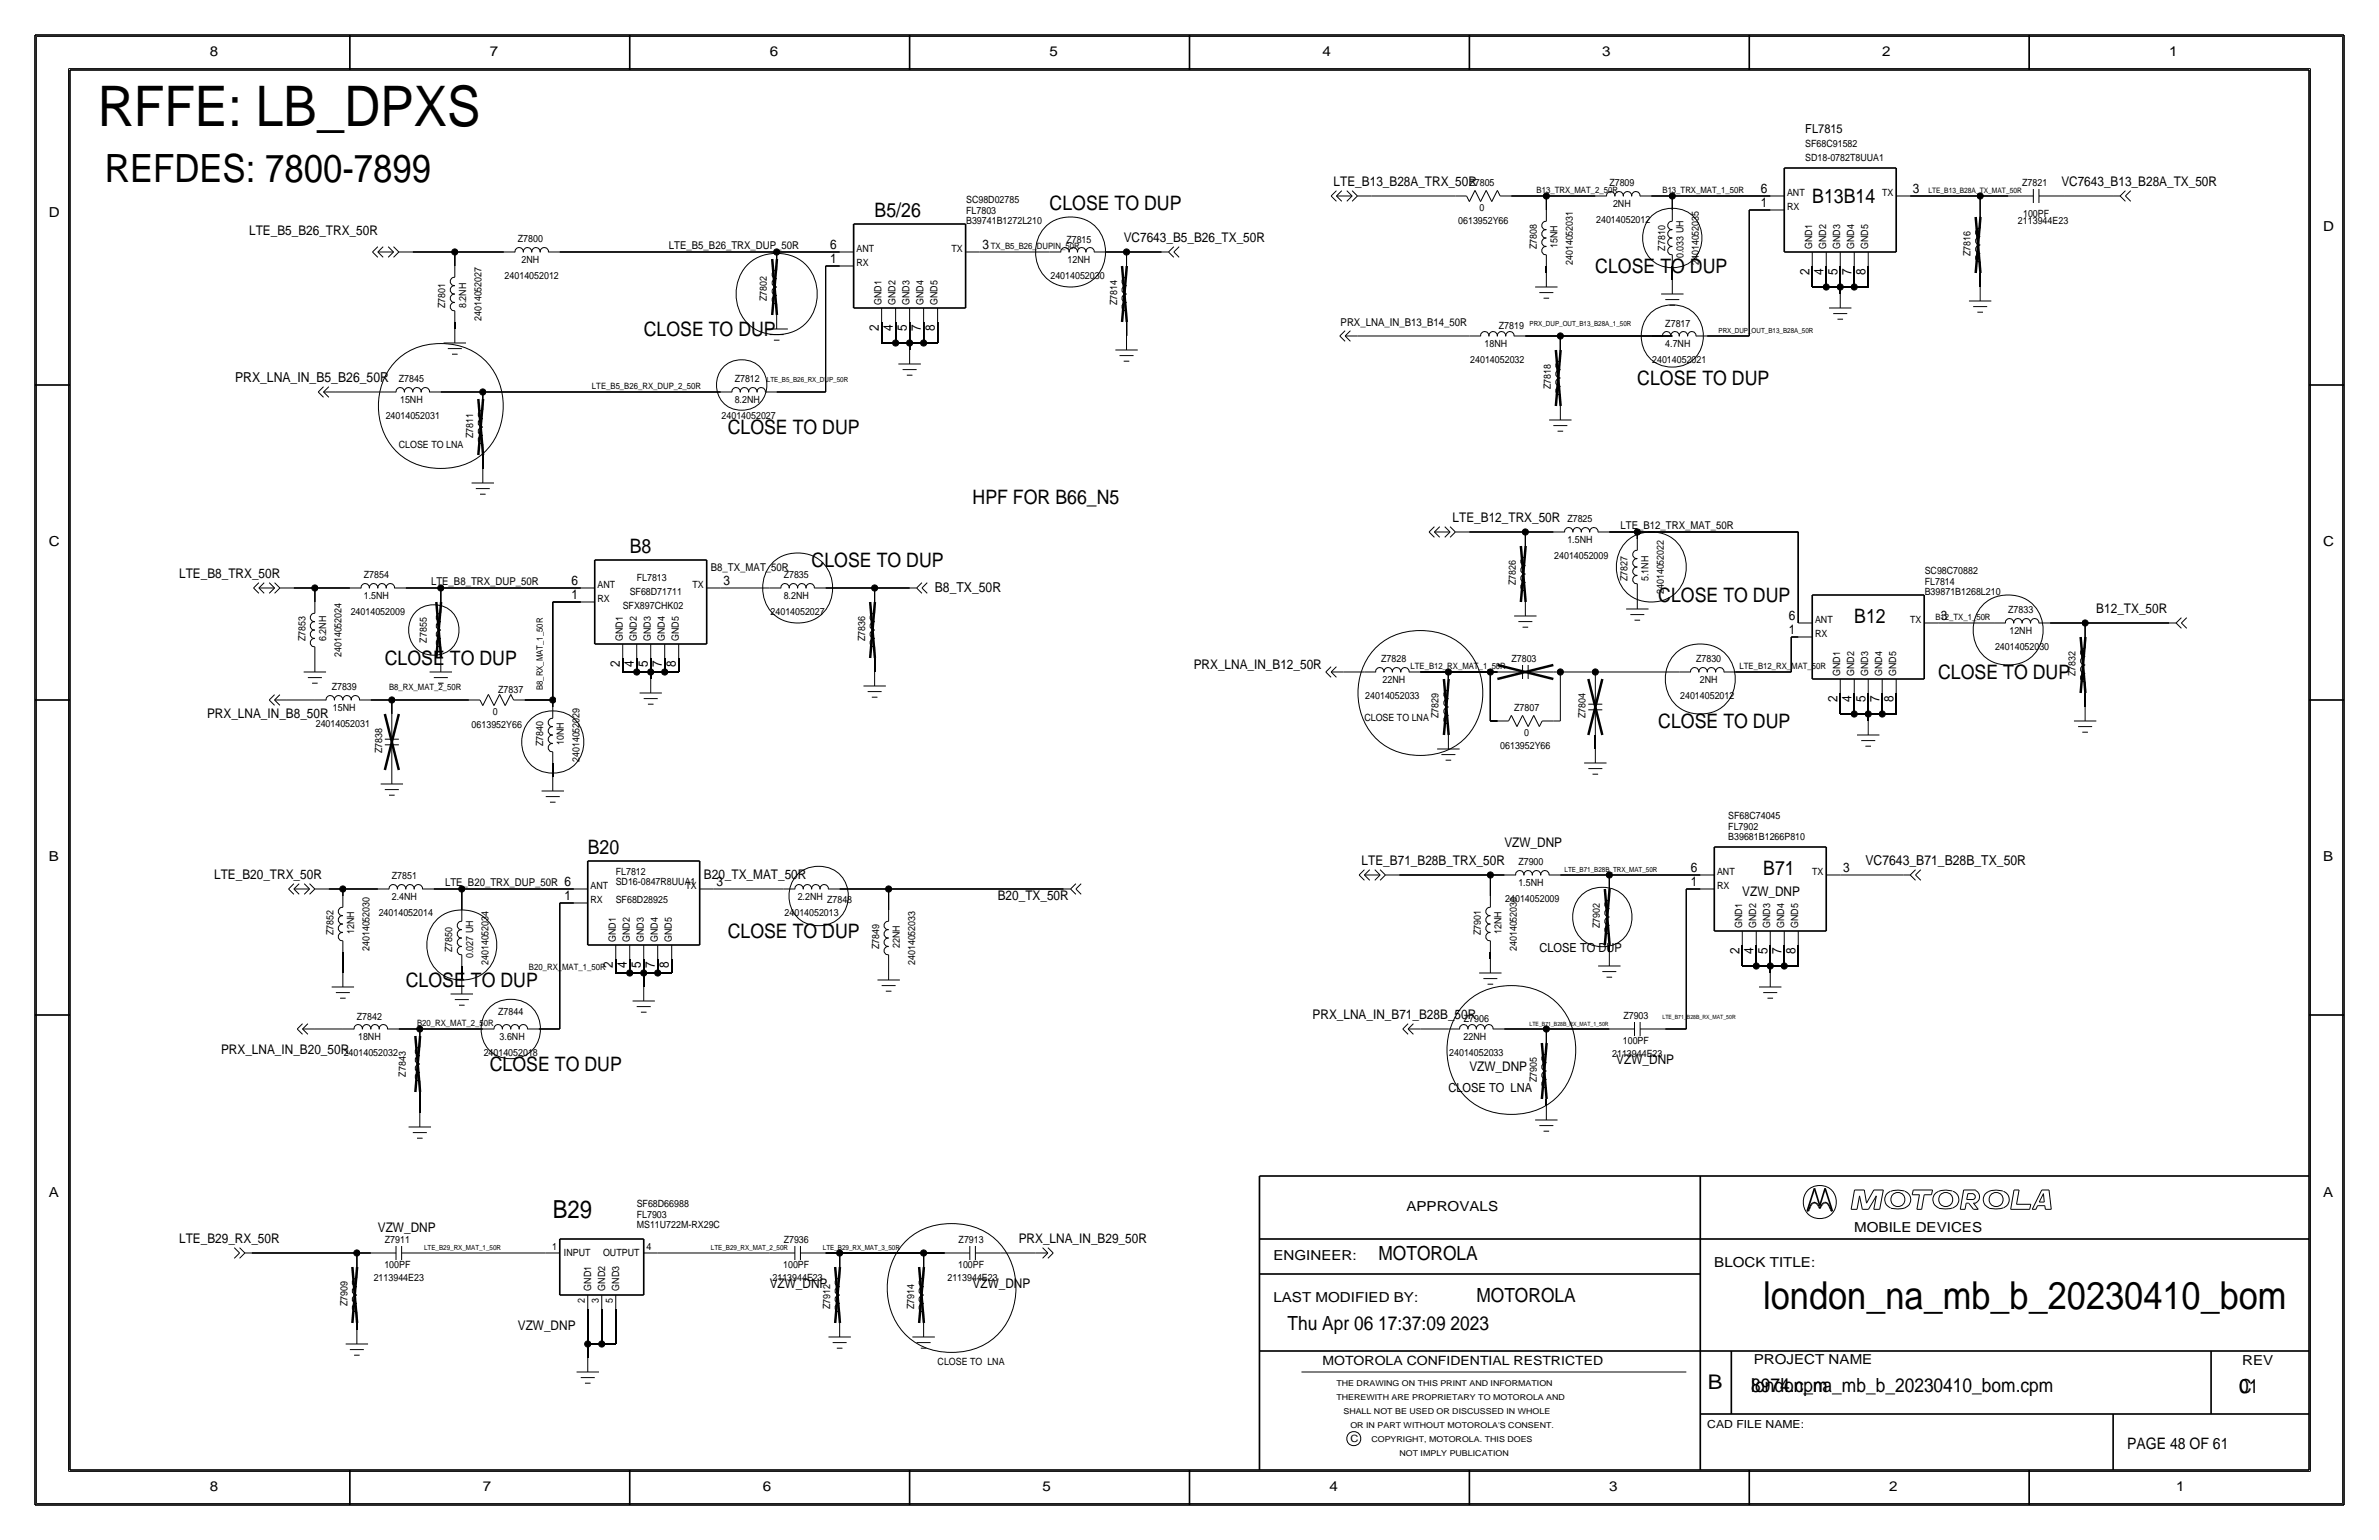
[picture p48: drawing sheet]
<svg xmlns="http://www.w3.org/2000/svg" width="432mm" height="279mm" viewBox="0 0 432 279" stroke-linecap="round" stroke-linejoin="round" font-family="sans-serif">
<defs><g id="words">
<text font-size="10.1" x="17.8" y="22.9">RFFE: LB_DPXS</text>
<text font-size="7.1" x="19" y="33">REFDES: 7800-7899</text>
<text font-size="7" x="320" y="237.5">london_na_mb_b_20230410_bom</text>
<text font-size="4.5" x="100.3" y="221">B29</text>
<text font-size="3.7" x="310" y="252.1">B</text>
<g font-size="3.6">
<text x="158.7" y="39.4">B5/26</text>
<text x="190.5" y="38.1">CLOSE TO DUP</text>
<text x="328.9" y="36.8">B13B14</text>
<text x="289.6" y="49.5">CLOSE TO DUP</text>
<text x="116.8" y="61">CLOSE TO DUP</text>
<text x="297.2" y="69.8">CLOSE TO DUP</text>
<text x="132.1" y="78.7">CLOSE TO DUP</text>
<text x="176.5" y="91.4">HPF FOR B66_N5</text>
<text x="114.3" y="100.3">B8</text>
<text x="147.3" y="102.9">CLOSE TO DUP</text>
<text x="301" y="109.2">CLOSE TO DUP</text>
<text x="336.6" y="113">B12</text>
<text x="69.8" y="120.7">CLOSE TO DUP</text>
<text x="351.8" y="123.2">CLOSE TO DUP</text>
<text x="301" y="132.1">CLOSE TO DUP</text>
<text x="106.7" y="154.9">B20</text>
<text x="320" y="158.8">B71</text>
<text x="132.1" y="170.2">CLOSE TO DUP</text>
<text x="73.7" y="179.1">CLOSE TO DUP</text>
<text x="88.9" y="194.3">CLOSE TO DUP</text>
</g>
<g font-size="3.5">
<text x="250.2" y="228.6">MOTOROLA</text>
<text x="268" y="236.2">MOTOROLA</text>
<text x="233.7" y="241.3">Thu Apr 06 17:37:09 2023</text>
<text x="317.9" y="252.6">8974.cpm</text>
<text x="317.9" y="252.6">london_na_mb_b_20230410_bom.cpm</text>
<text x="406.4" y="252.7">C</text>
<text x="406.4" y="252.7">01</text>
</g>
<text font-size="2.9" x="386.1" y="262.9">PAGE 48 OF 61</text>
<g font-size="2.5">
<text x="38.1" y="10.2">8</text>
<text x="88.9" y="10.2">7</text>
<text x="139.7" y="10.2">6</text>
<text x="190.5" y="10.2">5</text>
<text x="240" y="10.2">4</text>
<text x="290.8" y="10.2">3</text>
<text x="341.6" y="10.2">2</text>
<text x="393.7" y="10.2">1</text>
<text x="8.9" y="39.4">D</text>
<text x="421.6" y="41.9">D</text>
<text x="42.7" y="69.3">PRX_LNA_IN_B5_B26_50R</text>
<text x="8.9" y="99.1">C</text>
<text x="421.6" y="99.1">C</text>
<text x="169.7" y="107.4">B8_TX_50R</text>
<text x="8.9" y="156.2">B</text>
<text x="338.6" y="157">VC7643_B71_B28B_TX_50R</text>
<text x="421.6" y="156.2">B</text>
<text x="8.9" y="217.2">A</text>
<text x="255.3" y="219.7">APPROVALS</text>
<text x="421.6" y="217.2">A</text>
<text x="336.5" y="223.5">MOBILE DEVICES</text>
<text x="231.1" y="228.6">ENGINEER:</text>
<text x="311.1" y="229.9">BLOCK TITLE:</text>
<text x="231.1" y="236.2">LAST MODIFIED BY:</text>
<text x="318.3" y="247.5">PROJECT NAME</text>
<text x="407" y="247.6">REV</text>
<text x="38.1" y="270.5">8</text>
<text x="87.6" y="270.5">7</text>
<text x="138.4" y="270.5">6</text>
<text x="189.2" y="270.5">5</text>
<text x="241.3" y="270.5">4</text>
<text x="292.1" y="270.5">3</text>
<text x="342.9" y="270.5">2</text>
<text x="395" y="270.5">1</text>
</g>
<g font-size="2.4">
<text x="242.1" y="33.8">LTE_B13_B28A_TRX_50R</text>
<text x="319.6" y="35.1">6</text>
<text x="347.2" y="35.1">3</text>
<text x="374.1" y="33.8">VC7643_B13_B28A_TX_50R</text>
<text x="319.6" y="37.6">1</text>
<text x="45.2" y="42.7">LTE_B5_B26_TRX_50R</text>
<text x="150.7" y="45.2">6</text>
<text x="150.7" y="47.8">1</text>
<text x="178.3" y="45.2">3</text>
<text x="204" y="43.9">VC7643_B5_B26_TX_50R</text>
<text x="328.4" y="50" transform="rotate(-90 328.4 50)">2</text>
<text x="331" y="50" transform="rotate(-90 331 50)">4</text>
<text x="333.5" y="50" transform="rotate(-90 333.5 50)">5</text>
<text x="336" y="50" transform="rotate(-90 336 50)">7</text>
<text x="338.6" y="50" transform="rotate(-90 338.6 50)">8</text>
<text x="159.5" y="60.1" transform="rotate(-90 159.5 60.1)">2</text>
<text x="162.1" y="60.1" transform="rotate(-90 162.1 60.1)">4</text>
<text x="164.6" y="60.1" transform="rotate(-90 164.6 60.1)">5</text>
<text x="167.1" y="60.1" transform="rotate(-90 167.1 60.1)">7</text>
<text x="169.7" y="60.1" transform="rotate(-90 169.7 60.1)">8</text>
<text x="263.7" y="94.7">LTE_B12_TRX_50R</text>
<text x="32.5" y="104.9">LTE_B8_TRX_50R</text>
<text x="103.7" y="106.2">6</text>
<text x="131.3" y="106.2">3</text>
<text x="103.7" y="108.7">1</text>
<text x="324.7" y="112.5">6</text>
<text x="352.3" y="112.5">3</text>
<text x="380.5" y="111.3">B12_TX_50R</text>
<text x="324.7" y="115.1">1</text>
<text x="112.5" y="121.1" transform="rotate(-90 112.5 121.1)">2</text>
<text x="115.1" y="121.1" transform="rotate(-90 115.1 121.1)">4</text>
<text x="117.6" y="121.1" transform="rotate(-90 117.6 121.1)">5</text>
<text x="120.1" y="121.1" transform="rotate(-90 120.1 121.1)">7</text>
<text x="122.7" y="121.1" transform="rotate(-90 122.7 121.1)">8</text>
<text x="216.7" y="121.4">PRX_LNA_IN_B12_50R</text>
<text x="37.6" y="130.3">PRX_LNA_IN_B8_50R</text>
<text x="333.5" y="127.4" transform="rotate(-90 333.5 127.4)">2</text>
<text x="336" y="127.4" transform="rotate(-90 336 127.4)">4</text>
<text x="338.6" y="127.4" transform="rotate(-90 338.6 127.4)">5</text>
<text x="341.1" y="127.4" transform="rotate(-90 341.1 127.4)">7</text>
<text x="343.7" y="127.4" transform="rotate(-90 343.7 127.4)">8</text>
<text x="273" y="153.7">VZW_DNP</text>
<text x="38.9" y="159.5">LTE_B20_TRX_50R</text>
<text x="102.4" y="160.8">6</text>
<text x="127.8" y="159.5">B20_TX_MAT_50R</text>
<text x="130" y="160.8">3</text>
<text x="247.1" y="157">LTE_B71_B28B_TRX_50R</text>
<text x="306.9" y="158.2">6</text>
<text x="306.9" y="160.8">1</text>
<text x="334.5" y="158.2">3</text>
<text x="102.4" y="163.3">1</text>
<text x="181.1" y="163.3">B20_TX_50R</text>
<text x="316.2" y="162.6">VZW_DNP</text>
<text x="315.7" y="173.2" transform="rotate(-90 315.7 173.2)">2</text>
<text x="318.3" y="173.2" transform="rotate(-90 318.3 173.2)">4</text>
<text x="320.8" y="173.2" transform="rotate(-90 320.8 173.2)">5</text>
<text x="323.3" y="173.2" transform="rotate(-90 323.3 173.2)">7</text>
<text x="325.9" y="173.2" transform="rotate(-90 325.9 173.2)">8</text>
<text x="111.3" y="175.7" transform="rotate(-90 111.3 175.7)">2</text>
<text x="113.8" y="175.7" transform="rotate(-90 113.8 175.7)">4</text>
<text x="116.3" y="175.7" transform="rotate(-90 116.3 175.7)">5</text>
<text x="118.9" y="175.7" transform="rotate(-90 118.9 175.7)">7</text>
<text x="121.4" y="175.7" transform="rotate(-90 121.4 175.7)">8</text>
<text x="238.3" y="184.9">PRX_LNA_IN_B71_B28B_50R</text>
<text x="40.1" y="191.3">PRX_LNA_IN_B20_50R</text>
<text x="266.7" y="194.3">VZW_DNP</text>
<text x="293.4" y="193">VZW_DNP</text>
<text x="32.5" y="225.6">LTE_B29_RX_50R</text>
<text x="68.6" y="223.5">VZW_DNP</text>
<text x="184.9" y="225.6">PRX_LNA_IN_B29_50R</text>
<text x="139.7" y="233.7">VZW_DNP</text>
<text x="176.5" y="233.7">VZW_DNP</text>
<text x="94" y="241.3">VZW_DNP</text>
</g>
<g font-size="2.3">
<text x="327.7" y="24.1">FL7815</text>
<text x="279.4" y="172.7">CLOSE TO DUP</text>
<text x="262.9" y="198.1">CLOSE TO LNA</text>
<text x="240" y="247.6">MOTOROLA CONFIDENTIAL RESTRICTED</text>
</g>
<g font-size="2">
<text x="121.4" y="45.2">LTE_B5_B26_TRX_DUP_50R</text>
<text x="243.3" y="59.2">PRX_LNA_IN_B13_B14_50R</text>
<text x="294.1" y="96">LTE_B12_TRX_MAT_50R</text>
<text x="78.2" y="106.2">LTE_B8_TRX_DUP_50R</text>
<text x="129" y="103.6">B8_TX_MAT_50R</text>
<text x="80.8" y="160.8">LTE_B20_TRX_DUP_50R</text>
<text x="309.9" y="259.1">CAD FILE NAME:</text>
</g>
<g font-size="1.8">
<text x="327.7" y="29.2">SD18-0782T8UUA1</text>
<text x="327.7" y="26.7">SF68C91582</text>
<text x="266.7" y="33.8">Z7805</text>
<text x="292.1" y="33.8">Z7809</text>
<text x="324.4" y="35.6">ANT</text>
<text x="341.6" y="35.6">TX</text>
<text x="367" y="33.8">Z7821</text>
<text x="175.4" y="36.8">SC98D02785</text>
<text x="175.4" y="40.6">B39741B1272L210</text>
<text x="175.4" y="38.8">FL7803</text>
<text x="264.7" y="40.6">0613952Y66</text>
<text x="268.5" y="38.2">0</text>
<text x="289.7" y="40.4">24014052012</text>
<text x="292.8" y="37.6">2NH</text>
<text x="324.4" y="38.1">RX</text>
<text x="366.3" y="40.6">2113944E23</text>
<text x="367.2" y="39.4">100PF</text>
<text x="94" y="43.9">Z7800</text>
<text x="94.7" y="47.8">2NH</text>
<text x="155.4" y="45.7">ANT</text>
<text x="172.7" y="45.7">TX</text>
<text x="193.6" y="44.1">Z7815</text>
<text x="193.8" y="47.8">12NH</text>
<text x="278.9" y="45.2" transform="rotate(-90 278.9 45.2)">Z7808</text>
<text x="282.7" y="45" transform="rotate(-90 282.7 45)">15NH</text>
<text x="302.3" y="45.5" transform="rotate(-90 302.3 45.5)">Z7810</text>
<text x="305.6" y="46.8" transform="rotate(-90 305.6 46.8)">0.033 UH</text>
<text x="328.9" y="45.2" transform="rotate(-90 328.9 45.2)">GND1</text>
<text x="331.5" y="45.2" transform="rotate(-90 331.5 45.2)">GND2</text>
<text x="334" y="45.2" transform="rotate(-90 334 45.2)">GND3</text>
<text x="336.5" y="45.2" transform="rotate(-90 336.5 45.2)">GND4</text>
<text x="339.1" y="45.2" transform="rotate(-90 339.1 45.2)">GND5</text>
<text x="357.7" y="46.5" transform="rotate(-90 357.7 46.5)">Z7816</text>
<text x="91.6" y="50.5">24014052012</text>
<text x="155.4" y="48.3">RX</text>
<text x="190.7" y="50.5">24014052030</text>
<text x="285.5" y="48.1" transform="rotate(-90 285.5 48.1)">24014052031</text>
<text x="308.4" y="48.1" transform="rotate(-90 308.4 48.1)">24014052035</text>
<text x="80.8" y="55.9" transform="rotate(-90 80.8 55.9)">Z7801</text>
<text x="84.6" y="55.9" transform="rotate(-90 84.6 55.9)">8.2NH</text>
<text x="87.4" y="58.3" transform="rotate(-90 87.4 58.3)">24014052027</text>
<text x="139.2" y="54.6" transform="rotate(-90 139.2 54.6)">Z7802</text>
<text x="160" y="55.4" transform="rotate(-90 160 55.4)">GND1</text>
<text x="162.6" y="55.4" transform="rotate(-90 162.6 55.4)">GND2</text>
<text x="165.1" y="55.4" transform="rotate(-90 165.1 55.4)">GND3</text>
<text x="167.6" y="55.4" transform="rotate(-90 167.6 55.4)">GND4</text>
<text x="170.2" y="55.4" transform="rotate(-90 170.2 55.4)">GND5</text>
<text x="202.7" y="55.4" transform="rotate(-90 202.7 55.4)">Z7814</text>
<text x="272" y="59.7">Z7819</text>
<text x="302.3" y="59.3">Z7817</text>
<text x="266.9" y="65.8">24014052032</text>
<text x="269.5" y="63">18NH</text>
<text x="299.9" y="65.8">24014052021</text>
<text x="302.3" y="63">4.7NH</text>
<text x="72.4" y="69.3">Z7845</text>
<text x="133.4" y="69.3">Z7812</text>
<text x="281.5" y="70.6" transform="rotate(-90 281.5 70.6)">Z7818</text>
<text x="70" y="75.9">24014052031</text>
<text x="72.6" y="73.2">15NH</text>
<text x="131" y="75.9">24014052027</text>
<text x="133.4" y="73.2">8.2NH</text>
<text x="72.4" y="81.3">CLOSE TO LNA</text>
<text x="85.9" y="79.5" transform="rotate(-90 85.9 79.5)">Z7811</text>
<text x="284.5" y="94.7">Z7825</text>
<text x="282.1" y="101.3">24014052009</text>
<text x="284.5" y="98.6">1.5NH</text>
<text x="66" y="104.9">Z7854</text>
<text x="108.5" y="106.7">ANT</text>
<text x="114.3" y="107.9">SF68D71711</text>
<text x="115.6" y="105.4">FL7813</text>
<text x="125.7" y="106.7">TX</text>
<text x="142.2" y="104.9">Z7835</text>
<text x="275.1" y="106.2" transform="rotate(-90 275.1 106.2)">Z7826</text>
<text x="295.4" y="105.4" transform="rotate(-90 295.4 105.4)">Z7827</text>
<text x="299.2" y="105.4" transform="rotate(-90 299.2 105.4)">5.1NH</text>
<text x="302" y="107.8" transform="rotate(-90 302 107.8)">24014052022</text>
<text x="349.4" y="104.1">SC98C70882</text>
<text x="349.4" y="107.9">B39871B1268L210</text>
<text x="349.4" y="106.1">FL7814</text>
<text x="63.7" y="111.5">24014052009</text>
<text x="66" y="108.7">1.5NH</text>
<text x="108.5" y="109.2">RX</text>
<text x="113" y="110.5">SFX897CHK02</text>
<text x="139.9" y="111.5">24014052027</text>
<text x="142.2" y="108.7">8.2NH</text>
<text x="329.4" y="113">ANT</text>
<text x="346.7" y="113">TX</text>
<text x="364.5" y="111.3">Z7833</text>
<text x="55.4" y="116.3" transform="rotate(-90 55.4 116.3)">Z7853</text>
<text x="59.2" y="116.3" transform="rotate(-90 59.2 116.3)">6.2NH</text>
<text x="62" y="119.2" transform="rotate(-90 62 119.2)">24014052024</text>
<text x="77.5" y="116.6" transform="rotate(-90 77.5 116.6)">Z7855</text>
<text x="113" y="116.3" transform="rotate(-90 113 116.3)">GND1</text>
<text x="115.6" y="116.3" transform="rotate(-90 115.6 116.3)">GND2</text>
<text x="118.1" y="116.3" transform="rotate(-90 118.1 116.3)">GND3</text>
<text x="120.6" y="116.3" transform="rotate(-90 120.6 116.3)">GND4</text>
<text x="123.2" y="116.3" transform="rotate(-90 123.2 116.3)">GND5</text>
<text x="157" y="116.3" transform="rotate(-90 157 116.3)">Z7836</text>
<text x="329.4" y="115.6">RX</text>
<text x="362.1" y="117.9">24014052030</text>
<text x="364.7" y="115.1">12NH</text>
<text x="60.2" y="125.2">Z7839</text>
<text x="90.4" y="125.7">Z7837</text>
<text x="250.7" y="120.1">Z7828</text>
<text x="250.9" y="124">22NH</text>
<text x="274.3" y="120.1">Z7803</text>
<text x="307.9" y="120.1">Z7830</text>
<text x="308.5" y="124">2NH</text>
<text x="334" y="122.7" transform="rotate(-90 334 122.7)">GND1</text>
<text x="336.5" y="122.7" transform="rotate(-90 336.5 122.7)">GND2</text>
<text x="339.1" y="122.7" transform="rotate(-90 339.1 122.7)">GND3</text>
<text x="341.6" y="122.7" transform="rotate(-90 341.6 122.7)">GND4</text>
<text x="344.2" y="122.7" transform="rotate(-90 344.2 122.7)">GND5</text>
<text x="376.7" y="122.7" transform="rotate(-90 376.7 122.7)">Z7832</text>
<text x="57.3" y="131.8">24014052031</text>
<text x="60.4" y="129">15NH</text>
<text x="89.5" y="129.6">0</text>
<text x="247.6" y="130.8">CLOSE TO LNA</text>
<text x="247.8" y="126.7">24014052033</text>
<text x="261.1" y="130.3" transform="rotate(-90 261.1 130.3)">Z7829</text>
<text x="274.8" y="129.1">Z7807</text>
<text x="287.8" y="130.3" transform="rotate(-90 287.8 130.3)">Z7804</text>
<text x="305" y="126.7">24014052012</text>
<text x="69.3" y="136.6" transform="rotate(-90 69.3 136.6)">Z7838</text>
<text x="85.6" y="132.1">0613952Y66</text>
<text x="98.6" y="135.4" transform="rotate(-90 98.6 135.4)">Z7840</text>
<text x="102.4" y="135.2" transform="rotate(-90 102.4 135.2)">10NH</text>
<text x="272.3" y="135.9">0613952Y66</text>
<text x="276.7" y="133.5">0</text>
<text x="105.2" y="138.3" transform="rotate(-90 105.2 138.3)">24014052029</text>
<text x="313.7" y="148.6">SF68C74045</text>
<text x="313.7" y="150.5">FL7902</text>
<text x="313.7" y="152.4">B39681B1266P810</text>
<text x="71.1" y="159.5">Z7851</text>
<text x="107.2" y="161.3">ANT</text>
<text x="111.8" y="158.8">FL7812</text>
<text x="111.8" y="160.6">SD16-0847R8UUA1</text>
<text x="124.4" y="161.3">TX</text>
<text x="275.6" y="157">Z7900</text>
<text x="275.6" y="160.8">1.5NH</text>
<text x="311.7" y="161.3">RX</text>
<text x="311.7" y="158.8">ANT</text>
<text x="328.9" y="158.8">TX</text>
<text x="68.7" y="166.1">24014052014</text>
<text x="71.1" y="163.3">2.4NH</text>
<text x="107.2" y="163.8">RX</text>
<text x="111.8" y="163.8">SF68D28925</text>
<text x="142.4" y="166.1">24014052013</text>
<text x="144.8" y="163.3">2.2NH</text>
<text x="150.1" y="163.8">Z7848</text>
<text x="273.2" y="163.6">24014052009</text>
<text x="60.5" y="169.7" transform="rotate(-90 60.5 169.7)">Z7852</text>
<text x="64.3" y="169.4" transform="rotate(-90 64.3 169.4)">12NH</text>
<text x="67.1" y="172.6" transform="rotate(-90 67.1 172.6)">24014052030</text>
<text x="82" y="172.7" transform="rotate(-90 82 172.7)">Z7850</text>
<text x="85.9" y="173.8" transform="rotate(-90 85.9 173.8)">0.027 UH</text>
<text x="111.8" y="170.9" transform="rotate(-90 111.8 170.9)">GND1</text>
<text x="114.3" y="170.9" transform="rotate(-90 114.3 170.9)">GND2</text>
<text x="116.8" y="170.9" transform="rotate(-90 116.8 170.9)">GND3</text>
<text x="119.4" y="170.9" transform="rotate(-90 119.4 170.9)">GND4</text>
<text x="121.9" y="170.9" transform="rotate(-90 121.9 170.9)">GND5</text>
<text x="159.6" y="172.2" transform="rotate(-90 159.6 172.2)">Z7849</text>
<text x="163.3" y="172" transform="rotate(-90 163.3 172)">22NH</text>
<text x="268.8" y="169.7" transform="rotate(-90 268.8 169.7)">Z7901</text>
<text x="272.5" y="169.4" transform="rotate(-90 272.5 169.4)">12NH</text>
<text x="275.3" y="172.6" transform="rotate(-90 275.3 172.6)">24014052030</text>
<text x="290.4" y="168.4" transform="rotate(-90 290.4 168.4)">Z7902</text>
<text x="316.2" y="168.4" transform="rotate(-90 316.2 168.4)">GND1</text>
<text x="318.8" y="168.4" transform="rotate(-90 318.8 168.4)">GND2</text>
<text x="321.3" y="168.4" transform="rotate(-90 321.3 168.4)">GND3</text>
<text x="323.8" y="168.4" transform="rotate(-90 323.8 168.4)">GND4</text>
<text x="326.4" y="168.4" transform="rotate(-90 326.4 168.4)">GND5</text>
<text x="88.6" y="175.1" transform="rotate(-90 88.6 175.1)">24014052034</text>
<text x="166.1" y="175.1" transform="rotate(-90 166.1 175.1)">24014052033</text>
<text x="64.8" y="185.1">Z7842</text>
<text x="90.4" y="184.2">Z7844</text>
<text x="265.7" y="185.4">Z7906</text>
<text x="294.6" y="184.9">Z7903</text>
<text x="62.4" y="191.5">24014052032</text>
<text x="65" y="188.7">18NH</text>
<text x="87.8" y="191.5">24014052018</text>
<text x="90.7" y="188.7">3.6NH</text>
<text x="263" y="191.5">24014052033</text>
<text x="265.7" y="188.7">22NH</text>
<text x="292.6" y="191.8">2113944E23</text>
<text x="294.6" y="189.5">100PF</text>
<text x="73.7" y="195.3" transform="rotate(-90 73.7 195.3)">Z7843</text>
<text x="278.9" y="196.3" transform="rotate(-90 278.9 196.3)">Z7905</text>
<text x="115.6" y="221">FL7903</text>
<text x="115.6" y="219">SF68D66988</text>
<text x="69.9" y="225.6">Z7911</text>
<text x="100.2" y="226.8">1</text>
<text x="102.4" y="227.9">INPUT</text>
<text x="109.5" y="227.9">OUTPUT</text>
<text x="115.6" y="222.8">MS11U722M-RX29C</text>
<text x="117.3" y="226.8">4</text>
<text x="142.2" y="225.6">Z7936</text>
<text x="174" y="225.6">Z7913</text>
<text x="67.8" y="232.4">2113944E23</text>
<text x="69.8" y="230.1">100PF</text>
<text x="140.2" y="232.4">2113944E23</text>
<text x="142.2" y="230.1">100PF</text>
<text x="172" y="232.4">2113944E23</text>
<text x="173.9" y="230.1">100PF</text>
<text x="63" y="237" transform="rotate(-90 63 237)">Z7909</text>
<text x="106.2" y="236.4" transform="rotate(-90 106.2 236.4)">2</text>
<text x="107.3" y="234.2" transform="rotate(-90 107.3 234.2)">GND1</text>
<text x="108.7" y="236.4" transform="rotate(-90 108.7 236.4)">3</text>
<text x="109.8" y="234.2" transform="rotate(-90 109.8 234.2)">GND2</text>
<text x="111.3" y="236.4" transform="rotate(-90 111.3 236.4)">5</text>
<text x="112.4" y="234.2" transform="rotate(-90 112.4 234.2)">GND3</text>
<text x="150.7" y="237.5" transform="rotate(-90 150.7 237.5)">Z7912</text>
<text x="165.9" y="237.5" transform="rotate(-90 165.9 237.5)">Z7914</text>
<text x="170.2" y="247.6">CLOSE TO LNA</text>
<text x="245.1" y="261.6">C</text>
</g>
<g font-size="1.6">
<text x="278.9" y="35.1">B13_TRX_MAT_2_50R</text>
<text x="301.8" y="35.1">B13_TRX_MAT_1_50R</text>
<text x="179.8" y="45.2">TX_B5_B26_DUPIN_50R</text>
<text x="107.4" y="70.6">LTE_B5_B26_RX_DUP_2_50R</text>
<text x="351.3" y="112.5">B12_TX_1_50R</text>
<text x="70.6" y="125.2">B8_RX_MAT_2_50R</text>
<text x="98.6" y="125.2" transform="rotate(-90 98.6 125.2)">B8_RX_MAT_1_50R</text>
<text x="256" y="121.4">LTE_B12_RX_MAT_1_50R</text>
<text x="315.7" y="121.4">LTE_B12_RX_MAT_50R</text>
<text x="96" y="176">B20_RX_MAT_1_50R</text>
<text x="75.7" y="186.2">B20_RX_MAT_2_50R</text>
</g>
<g font-size="1.5">
<text x="242.6" y="251.5">THE DRAWING ON THIS PRINT AND INFORMATION</text>
<text x="242.6" y="254">THEREWITH ARE PROPRIETARY TO MOTOROLA AND</text>
<text x="243.8" y="256.5">SHALL NOT BE USED OR DISCUSSED IN WHOLE</text>
<text x="245.1" y="259.1">OR IN PART WITHOUT MOTOROLA'S CONSENT.</text>
<text x="248.9" y="261.6">COPYRIGHT, MOTOROLA. THIS DOES</text>
<text x="254" y="264.2">NOT IMPLY PUBLICATION</text>
</g>
<text font-size="1.4" x="350" y="35.1">LTE_B13_B28A_TX_MAT_50R</text>
<g font-size="1.3">
<text x="277.6" y="59.2">PRX_DUP_OUT_B13_B28A_1_50R</text>
<text x="311.9" y="60.5">PRX_DUP_OUT_B13_B28A_50R</text>
<text x="139.2" y="69.3">LTE_B5_B26_RX_DUP_50R</text>
<text x="284" y="158.2">LTE_B71_B28B_TRX_MAT_50R</text>
<text x="77" y="226.8">LTE_B29_RX_MAT_1_50R</text>
<text x="129" y="226.8">LTE_B29_RX_MAT_2_50R</text>
<text x="149.4" y="226.8">LTE_B29_RX_MAT_3_50R</text>
</g>
<g font-size="1.1">
<text x="301.8" y="184.9">LTE_B71_B28B_RX_MAT_50R</text>
<text x="277.6" y="186.2">LTE_B71_B28B_RX_MAT_1_50R</text>
</g>
</g></defs>
<!-- layer: Nets -->
<g fill="none" stroke="#000" stroke-width=".18">
<path d="M248.9 35.6h15.3zM274.3 35.6h6.4zM280.7 35.6h8.9zM280.7 35.6v2.5zM299.5 39.5a5.5 5.5 0 0 1 9.3 2.7 5.4 5.4 0 0 1-6.3 6.3 5.4 5.4 0 0 1-3.6-8.2zM299.7 35.6h3.8zM303.5 35.6v2.5zM303.5 35.6h17.8zM317.5 38.1v22.9zM317.5 38.1h3.8zM346.7 35.6h12.7zM359.4 35.6v3.8z"/>
<path d="M359.4 35.6h5.1zM374.6 35.6h8.9zM74.9 45.7h7.6zM82.5 58.4v1.3zM82.5 45.7v2.6zM82.5 45.7h8.9zM101.6 45.7h39.4zM135.9 47.8a7.6 7.6 0 0 1 11.6 2 7.5 7.5 0 0 1-3.6 10.4 7.4 7.4 0 0 1-9.5-3.3 7.9 7.9 0 0 1 1.5-9.1zM141 45.7v1.3zM141 45.7h11.4zM149.9 48.3v22.8zM149.9 48.3h2.5z"/>
<path d="M160 58.4v3.8zM162.6 58.4v3.8zM165.1 58.4v3.8zM167.6 58.4v3.8zM170.2 58.4v3.8zM177.8 45.7h12.7zM189.7 41.1a6.5 6.5 0 0 1 10.4 1.9 6.4 6.4 0 0 1-.8 6.7 6.4 6.4 0 0 1-6.4 2.2 6.4 6.4 0 0 1-3.9-9.9zM200.7 45.7h3.8zM204.5 58.4v2.6zM204.5 45.7v2.6zM204.5 45.7h6.3zM280.7 48.3v1.2z"/>
<path d="M299.3 57.1a5.7 5.7 0 0 1 9.8 2.8 5.6 5.6 0 0 1-5 6.7 5.6 5.6 0 0 1-6.2-5.6 5.8 5.8 0 0 1 1.4-3.9zM303.5 48.3v2.5zM328.9 52.1h2.6zM328.9 48.3v3.8zM331.5 52.1h2.5zM331.5 48.3v3.8zM334 52.1v1.2zM334 48.3v3.8zM334 52.1h2.5zM336.5 52.1h2.6zM336.5 48.3v3.8zM339.1 48.3v3.8z"/>
<path d="M359.4 49.5v2.6zM61 71.1h8.8zM72.1 65.3a12.1 12.1 0 0 1 15.9 0 11.9 11.9 0 0 1-1.2 17.7 12.3 12.3 0 0 1-14.7-1 12 12 0 0 1 0-16.7zM80 71.1h7.6zM87.6 71.1v1.3zM87.6 71.1h43.2zM141 71.1h8.9zM160 62.2h2.6zM162.6 62.2h2.5zM165.1 62.2v1.3zM165.1 62.2h2.5zM167.6 62.2h2.6z"/>
<path d="M246.4 61h20.3zM276.9 61h6.3zM283.2 61v2.5zM283.2 61h16.5zM299.7 61h3.8zM309.9 61h7.6zM87.6 82.5v2.6zM266.7 96.5h10.2zM276.9 96.5v2.6zM276.9 96.5h5zM292.1 96.5h5.1zM295.1 98.3a6.5 6.5 0 0 1 10.4 1.8 6.4 6.4 0 0 1-.8 6.8 6.4 6.4 0 0 1-6.4 2.2 6.4 6.4 0 0 1-3.9-9.9z"/>
<path d="M297.2 96.5v1.3zM297.2 96.5h29.2zM326.4 96.5v16.5zM53.3 106.7h3.8zM57.1 106.7v2.5zM57.1 106.7h6.4zM73.7 106.7h6.3zM80 106.7v2.5zM80 106.7h25.4zM100.3 109.2v17.8zM100.3 109.2h5.1zM113 119.4v2.5z"/>
<path d="M115.6 119.4v2.5zM118.1 119.4v2.5zM120.6 119.4v2.5zM123.2 119.4v2.5zM130.8 106.7h8.9zM140.2 102.1a6.5 6.5 0 0 1 10.4 1.9 6.4 6.4 0 0 1-.8 6.7 6.4 6.4 0 0 1-6.4 2.2 6.4 6.4 0 0 1-3.9-9.9zM149.9 106.7h8.8zM158.7 119.4v2.5zM158.7 106.7v2.5zM158.7 106.7h6.4zM249.9 117.4a12.1 12.1 0 0 1 15.9 0 11.9 11.9 0 0 1-1.2 17.7 12.3 12.3 0 0 1-14.7-1 12 12 0 0 1 0-16.7zM304 118.6a6.5 6.5 0 0 1 10.4 1.9 6.4 6.4 0 0 1-.8 6.7 6.4 6.4 0 0 1-6.4 2.2 6.4 6.4 0 0 1-3.9-9.9z"/>
<path d="M325.1 115.6h1.3zM325.1 115.6v6.3zM351.8 113h10.1zM359.9 109.7a6.5 6.5 0 0 1 10.4 1.9 6.4 6.4 0 0 1-.8 6.7 6.4 6.4 0 0 1-6.4 2.2 6.4 6.4 0 0 1-3.9-9.9zM372.1 113h6.4zM378.5 113v2.6zM378.5 113h15.2zM52.1 127h5zM67.3 127h3.8zM71.1 127v2.5zM71.1 127h14zM95.2 127h5.1z"/>
<path d="M96.1 130.7a5.7 5.7 0 0 1 9.8 2.9 5.6 5.6 0 0 1-5 6.7 5.6 5.6 0 0 1-6.2-5.7 5.8 5.8 0 0 1 1.4-3.9zM100.3 138.4v2.6zM100.3 127v1.3zM113 121.9h2.6zM115.6 121.9h2.5zM118.1 121.9v1.3zM118.1 121.9h2.5zM120.6 121.9h2.6zM243.8 121.9h3.8zM257.8 121.9h5.1zM262.9 121.9v1.3zM262.9 121.9h7.6z"/>
<path d="M270.5 130.8h1.3zM270.5 121.9v8.9zM270.5 121.9h1.3zM281.9 130.8h1.3zM281.9 121.9h1.3zM283.2 121.9v8.9zM283.2 121.9h6.4zM289.6 133.3v2.6zM289.6 121.9v1.3zM289.6 121.9h15.2zM315 121.9h10.1zM334 125.7v3.8z"/>
<path d="M334 129.5h2.5zM336.5 125.7v3.8zM336.5 129.5h2.6zM339.1 129.5v1.3zM339.1 125.7v3.8zM339.1 129.5h2.5zM341.6 129.5h2.6zM341.6 125.7v3.8zM344.2 125.7v3.8zM378.5 125.7v2.6zM144.6 158.9a5.5 5.5 0 0 1 9.3 2.7 5.4 5.4 0 0 1-6.3 6.3 5.4 5.4 0 0 1-3.6-8.2zM254 158.8h16.5z"/>
<path d="M270.5 158.8v3.8zM270.5 158.8h2.5zM283.2 158.8h8.9zM292.1 158.8v2.5zM292.1 158.8h16.5zM334 158.8h11.4zM59.7 161.3h2.5zM62.2 172.7v3.8zM62.2 161.3v1.3zM62.2 161.3h6.4zM78.7 161.3h5.1zM79.2 166.9a6.5 6.5 0 0 1 10.4 1.8 6.4 6.4 0 0 1-.8 6.8 6.4 6.4 0 0 1-6.4 2.2 6.4 6.4 0 0 1-3.9-10z"/>
<path d="M83.8 175.3v2.5zM83.8 161.3v3.8zM83.8 161.3h20.3zM101.6 163.8v22.9zM101.6 163.8h2.5zM111.8 174v2.5zM111.8 176.5h2.5zM114.3 174v2.5zM114.3 176.5h2.5zM116.8 176.5v2.6zM116.8 174v2.5zM116.8 176.5h2.6z"/>
<path d="M119.4 174v2.5zM119.4 176.5h2.5zM121.9 174v2.5zM129.5 161.3h12.7zM152.4 161.3h8.9zM161.3 161.3v3.8zM161.3 161.3h31.7zM270.5 172.7v1.3zM286.8 162.7a5.5 5.5 0 0 1 9.3 2.7 5.4 5.4 0 0 1-6.3 6.3 5.4 5.4 0 0 1-3.6-8.2zM292.1 171.4v1.3zM306.1 161.3v25.4zM306.1 161.3h2.5z"/>
<path d="M316.2 171.4v3.9zM316.2 175.3h2.6zM318.8 171.4v3.9zM318.8 175.3h2.5zM321.3 175.3v1.2zM321.3 171.4v3.9zM321.3 175.3h2.5zM323.8 171.4v3.9zM323.8 175.3h2.6zM326.4 171.4v3.9zM57.1 186.7h5.1zM72.4 186.7h3.8z"/>
<path d="M76.2 198.1v3.8zM76.2 186.7v1.3zM76.2 186.7h11.4zM88.7 183a5.5 5.5 0 0 1 9.3 2.7 5.4 5.4 0 0 1-6.3 6.3 5.4 5.4 0 0 1-3.6-8.2zM97.8 186.7h3.8zM257.8 186.7h5.1zM266.4 181.6a12.6 12.6 0 0 1 15.9 0 12.4 12.4 0 0 1 0 17.8 12.6 12.6 0 0 1-15.9 0 12.4 12.4 0 0 1 0-17.8zM273 186.7h7.7zM280.7 199.4v1.3zM280.7 186.7v2.5zM280.7 186.7h11.4zM302.3 186.7h3.8z"/>
<path d="M45.7 227.3h19.1zM64.8 227.3v2.6zM64.8 227.3h2.5zM77.5 227.3h21.6zM106.7 237.5v6.3zM109.2 237.5v6.3zM111.8 237.5v6.3zM119.4 227.3h20.3zM149.9 227.3h2.5zM152.4 227.3v2.6zM152.4 227.3h15.2zM164.8 224.8a12.6 12.6 0 0 1 15.9 0 12.4 12.4 0 0 1 0 17.7 12.6 12.6 0 0 1-15.9 0 12.4 12.4 0 0 1 0-17.7z"/>
<path d="M167.6 227.3v2.6zM167.6 227.3h3.8zM181.6 227.3h6.4zM64.8 240v1.3zM106.7 243.8v2.6zM106.7 243.8h2.5zM109.2 243.8h2.6z"/>
<circle cx="134.6" cy="69.9" r="4.6"/>
<circle cx="78.7" cy="114.3" r="4.6"/>
</g>
<g fill="#000" stroke="#000" stroke-width=".18">
<circle cx="280.7" cy="35.6" r=".56"/>
<circle cx="303.5" cy="35.6" r=".56"/>
<circle cx="359.4" cy="35.6" r=".56"/>
<circle cx="82.5" cy="45.7" r=".56"/>
<circle cx="141" cy="45.7" r=".56"/>
<circle cx="204.5" cy="45.7" r=".56"/>
<circle cx="331.5" cy="52.1" r=".56"/>
<circle cx="334" cy="52.1" r=".56"/>
<circle cx="336.5" cy="52.1" r=".56"/>
<circle cx="87.6" cy="71.1" r=".56"/>
<circle cx="162.6" cy="62.2" r=".56"/>
<circle cx="165.1" cy="62.2" r=".56"/>
<circle cx="167.6" cy="62.2" r=".56"/>
<circle cx="283.2" cy="61" r=".56"/>
<circle cx="276.9" cy="96.5" r=".56"/>
<circle cx="297.2" cy="96.5" r=".56"/>
<circle cx="57.1" cy="106.7" r=".56"/>
<circle cx="80" cy="106.7" r=".56"/>
<circle cx="158.7" cy="106.7" r=".56"/>
<circle cx="378.5" cy="113" r=".56"/>
<circle cx="71.1" cy="127" r=".56"/>
<circle cx="100.3" cy="127" r=".56"/>
<circle cx="115.6" cy="121.9" r=".56"/>
<circle cx="118.1" cy="121.9" r=".56"/>
<circle cx="120.6" cy="121.9" r=".56"/>
<circle cx="262.9" cy="121.9" r=".56"/>
<circle cx="270.5" cy="121.9" r=".56"/>
<circle cx="283.2" cy="121.9" r=".56"/>
<circle cx="289.6" cy="121.9" r=".56"/>
<circle cx="336.5" cy="129.5" r=".56"/>
<circle cx="339.1" cy="129.5" r=".56"/>
<circle cx="341.6" cy="129.5" r=".56"/>
<circle cx="270.5" cy="158.7" r=".56"/>
<circle cx="292.1" cy="158.7" r=".56"/>
<circle cx="62.2" cy="161.3" r=".56"/>
<circle cx="83.8" cy="161.3" r=".56"/>
<circle cx="114.3" cy="176.5" r=".56"/>
<circle cx="116.8" cy="176.5" r=".56"/>
<circle cx="119.4" cy="176.5" r=".56"/>
<circle cx="161.3" cy="161.3" r=".56"/>
<circle cx="318.8" cy="175.3" r=".56"/>
<circle cx="321.3" cy="175.3" r=".56"/>
<circle cx="323.8" cy="175.3" r=".56"/>
<circle cx="76.2" cy="186.7" r=".56"/>
<circle cx="280.7" cy="186.7" r=".56"/>
<circle cx="64.8" cy="227.3" r=".56"/>
<circle cx="152.4" cy="227.3" r=".56"/>
<circle cx="167.6" cy="227.3" r=".56"/>
<circle cx="106.7" cy="243.8" r=".56"/>
<circle cx="109.2" cy="243.8" r=".56"/>
</g>
<!-- layer: Components -->
<g fill="none" stroke="#000" stroke-width=".18">
<path d="M241.6 35.6l1 .9zM241.6 35.6l1-1zM242.6 35.6l.9 .9zM242.6 35.6h2.8zM242.6 35.6l.9-1zM244.4 36.5l1-.9zM244.4 34.6l1 1zM245.4 36.5l1-.9zM245.4 34.6l1 1zM246.4 35.6h2.5zM264.2 35.6h2zM266.2 35.6l.5 1z"/>
<path d="M267.7 34.5l1 2.1zM267.7 34.5l-1 2.1zM269.7 34.5l1.1 2.1zM269.7 34.5l-1 2.1zM271.8 34.5l.5 1.1zM271.8 34.5l-1 2.1zM272.3 35.6h2zM280.7 38.1v2zM289.6 35.6h2zM291.6 35.6a.75 .75 0 0 1 .7-.8 .75 .75 0 0 1 .8 .8M293.1 35.6a.75 .75 0 0 1 .8-.8 .75 .75 0 0 1 .7 .8M294.6 35.6a.75 .75 0 0 1 .8-.8 .75 .75 0 0 1 .7 .8"/>
<path d="M296.2 35.6a.75 .75 0 0 1 .7-.8 .75 .75 0 0 1 .7 .8M297.7 35.6h2zM303.5 38.1v2zM321.3 38.1h2.5zM321.3 35.6h2.5zM344.2 35.6h2.5zM359.4 39.4v2zM364.5 35.6h4.6zM369.1 34.3v2.5zM370.1 35.6h4.5zM370.1 34.3v2.5zM383.5 35.6h1.3z"/>
<path d="M384.8 35.6l1 .9zM385.8 35.6l.9 .9zM385.8 35.6l.9-1zM385.8 34.6l-1 1zM67.6 45.7l1 1zM67.6 45.7l1-.9zM68.6 45.7l.9 1zM68.6 45.7h2.8zM68.6 45.7l.9-.9zM70.5 44.8l.9 .9zM71.4 45.7l-.9 1zM71.4 44.8l1 .9z"/>
<path d="M72.4 45.7l-1 1zM72.4 45.7h2.5zM82.5 48.3v2zM82.5 56.4v2zM82.5 59.7v2.5zM82.5 53.4a.74 .74 0 0 0-.8 .7 .74 .74 0 0 0 .8 .8M82.5 50.3a.74 .74 0 0 0-.8 .8 .74 .74 0 0 0 .8 .7M82.5 51.9a.74 .74 0 0 0-.8 .7 .74 .74 0 0 0 .8 .7M82.5 54.9a.74 .74 0 0 0-.8 .8 .74 .74 0 0 0 .8 .7M91.4 45.7h2.1zM93.5 45.8a.75 .75 0 0 1 .7-.9 .75 .75 0 0 1 .7 .9M95 45.8a.75 .75 0 0 1 .7-.9 .75 .75 0 0 1 .8 .9"/>
<path d="M96.5 45.8a.75 .75 0 0 1 .8-.9 .75 .75 0 0 1 .7 .9M98 45.8a.75 .75 0 0 1 .8-.9 .75 .75 0 0 1 .7 .9M99.6 45.7h2zM138.9 59.7h4.1zM141 57.2v2.5zM141 47v2zM141 55.1v2.1zM141 52.1a.74 .74 0 0 0-.9 .8 .74 .74 0 0 0 .9 .7M141 49.1a.74 .74 0 0 0-.9 .7 .74 .74 0 0 0 .9 .7M141 50.6a.74 .74 0 0 0-.9 .7 .74 .74 0 0 0 .9 .8M141 53.6a.74 .74 0 0 0-.9 .8 .74 .74 0 0 0 .9 .7M152.4 48.3h2.5z"/>
<path d="M152.4 45.7h2.5zM160 55.9v2.5zM162.6 55.9v2.5zM165.1 55.9v2.5zM167.6 55.9v2.5zM170.2 55.9v2.5zM175.3 45.7h2.5zM190.5 45.7h2zM192.5 45.8a.75 .75 0 0 1 .8-.9 .75 .75 0 0 1 .7 .9M194.1 45.8a.75 .75 0 0 1 .7-.9 .75 .75 0 0 1 .7 .9M195.6 45.8a.75 .75 0 0 1 .7-.9 .75 .75 0 0 1 .8 .9M197.1 45.8a.75 .75 0 0 1 .7-.9 .75 .75 0 0 1 .8 .9"/>
<path d="M198.6 45.7h2.1zM204.5 56.4v2zM204.5 48.3v2zM204.5 51.9a.74 .74 0 0 0-.9 .7 .74 .74 0 0 0 .9 .7M204.5 54.9a.74 .74 0 0 0-.9 .8 .74 .74 0 0 0 .9 .7M204.5 53.4a.74 .74 0 0 0-.9 .7 .74 .74 0 0 0 .9 .8M204.5 50.3a.74 .74 0 0 0-.9 .8 .74 .74 0 0 0 .9 .7M210.8 45.7h1.3zM212.1 45.7l1 1zM213.1 45.7l.9 1zM213.1 45.7l.9-.9zM213.1 44.8l-1 .9z"/>
<path d="M278.6 52.1h4.1zM279.4 53.1h2.5zM280.2 54.1h1zM280.7 46.2v2.1zM280.7 49.5v2.6zM280.7 41.7a.74 .74 0 0 0-.9 .7 .74 .74 0 0 0 .9 .8M280.7 44.8a.74 .74 0 0 0-.9 .7 .74 .74 0 0 0 .9 .7M280.7 43.2a.74 .74 0 0 0-.9 .8 .74 .74 0 0 0 .9 .7M280.7 40.2a.74 .74 0 0 0-.9 .7 .74 .74 0 0 0 .9 .8M301.5 53.3h4.1zM302.3 54.4h2.5zM303 55.4h1z"/>
<path d="M303.5 46.2v2.1zM303.5 50.8v2.5zM303.5 43.2a.74 .74 0 0 0-.8 .8 .74 .74 0 0 0 .8 .7M303.5 40.2a.74 .74 0 0 0-.8 .7 .74 .74 0 0 0 .8 .8M303.5 41.7a.74 .74 0 0 0-.8 .7 .74 .74 0 0 0 .8 .8M303.5 44.8a.74 .74 0 0 0-.8 .7 .74 .74 0 0 0 .8 .7M328.9 45.7v2.6zM331.5 45.7v2.6zM332 55.9h4zM332.7 56.9h2.6zM333.5 57.9h1zM334 45.7v2.6z"/>
<path d="M334 53.3v2.6zM336.5 45.7v2.6zM339.1 45.7v2.6zM357.4 54.6h4zM358.1 55.6h2.6zM358.9 56.6h1zM359.4 47.5v2zM359.4 52.1v2.5zM359.4 43a.74 .74 0 0 0-.8 .7 .74 .74 0 0 0 .8 .7M359.4 46a.74 .74 0 0 0-.8 .8 .74 .74 0 0 0 .8 .7M359.4 44.5a.74 .74 0 0 0-.8 .7 .74 .74 0 0 0 .8 .8M359.4 41.5a.74 .74 0 0 0-.8 .7 .74 .74 0 0 0 .8 .7"/>
<path d="M57.8 71.1l.9-.9zM57.8 71.1l.9 1zM58.7 71.1h2.3zM58.7 71.1l1-.9zM58.7 71.1l1 1zM69.8 71.1h2.1zM71.9 71.2a.75 .75 0 0 1 .7-.9 .75 .75 0 0 1 .8 .9M73.4 71.2a.75 .75 0 0 1 .7-.9 .75 .75 0 0 1 .8 .9M74.9 71.2a.75 .75 0 0 1 .8-.9 .75 .75 0 0 1 .7 .9M76.5 71.2a.75 .75 0 0 1 .7-.9 .75 .75 0 0 1 .7 .9M78 71.1h2zM80.5 62.2h4.1z"/>
<path d="M81.3 63.2h2.5zM82 64.3h1.1zM87.6 72.4v2zM87.6 76a.74 .74 0 0 0-.8 .7 .74 .74 0 0 0 .8 .8M87.6 79a.74 .74 0 0 0-.8 .8 .74 .74 0 0 0 .8 .7M87.6 77.5a.74 .74 0 0 0-.8 .8 .74 .74 0 0 0 .8 .7M87.6 74.5a.74 .74 0 0 0-.8 .7 .74 .74 0 0 0 .8 .7M130.8 71.1h2zM132.8 71.2a.75 .75 0 0 1 .8-.9 .75 .75 0 0 1 .7 .9M134.4 71.2a.75 .75 0 0 1 .7-.9 .75 .75 0 0 1 .7 .9M135.9 71.2a.75 .75 0 0 1 .7-.9 .75 .75 0 0 1 .8 .9M137.4 71.2a.75 .75 0 0 1 .8-.9 .75 .75 0 0 1 .7 .9"/>
<path d="M138.9 71.1h2.1zM139.7 60.7h2.5zM140.5 61.7h1zM163.1 66h4zM163.8 67.1h2.6zM164.6 68.1h1zM165.1 63.5v2.5zM202.4 63.5h4.1zM203.2 64.5h2.5zM204 65.5h1zM204.5 61v2.5zM243.2 61l.9-1z"/>
<path d="M243.2 61l.9 .9zM244.1 61h2.3zM244.1 61l1-1zM244.1 61l1 .9zM266.7 61h2zM268.7 61a.75 .75 0 0 1 .8-.8 .75 .75 0 0 1 .7 .8M270.3 61a.75 .75 0 0 1 .7-.8 .75 .75 0 0 1 .7 .8M271.8 61a.75 .75 0 0 1 .7-.8 .75 .75 0 0 1 .8 .8M273.3 61a.75 .75 0 0 1 .7-.8 .75 .75 0 0 1 .8 .8M274.8 61h2.1zM281.2 76.2h4zM281.9 77.2h2.6z"/>
<path d="M282.7 78.2h1zM283.2 71.6v2.1zM283.2 63.5v2zM283.2 73.7v2.5zM283.2 67.1a.74 .74 0 0 0-.8 .7 .74 .74 0 0 0 .8 .8M283.2 70.2a.74 .74 0 0 0-.8 .7 .74 .74 0 0 0 .8 .7M283.2 68.6a.74 .74 0 0 0-.8 .8 .74 .74 0 0 0 .8 .7M283.2 65.6a.74 .74 0 0 0-.8 .7 .74 .74 0 0 0 .8 .8M299.7 61h2.1zM301.8 61a.75 .75 0 0 1 .7-.8 .75 .75 0 0 1 .7 .8M303.3 61a.75 .75 0 0 1 .7-.8 .75 .75 0 0 1 .7 .8M304.8 61a.75 .75 0 0 1 .7-.8 .75 .75 0 0 1 .8 .8"/>
<path d="M306.3 61a.75 .75 0 0 1 .8-.8 .75 .75 0 0 1 .7 .8M307.8 61h2.1zM85.6 87.6h4.1zM86.4 88.6h2.5zM87.1 89.7h1zM87.6 80.5v2zM87.6 85.1v2.5zM259.4 96.5l.9 1zM259.4 96.5l.9-.9zM260.3 96.5l1 1zM260.3 96.5h2.9zM260.3 96.5l1-.9z"/>
<path d="M262.2 95.6l1 .9zM263.2 96.5l-1 1zM263.2 97.5l1-1zM263.2 95.6l1 .9zM264.2 96.5h2.5zM276.9 99.1v2zM281.9 96.5h2.1zM284 96.6a.75 .75 0 0 1 .7-.9 .75 .75 0 0 1 .7 .9M285.5 96.6a.75 .75 0 0 1 .7-.9 .75 .75 0 0 1 .8 .9M287 96.6a.75 .75 0 0 1 .8-.9 .75 .75 0 0 1 .7 .9M288.5 96.6a.75 .75 0 0 1 .8-.9 .75 .75 0 0 1 .7 .9M290.1 96.5h2z"/>
<path d="M297.2 97.8v2zM297.2 99.9a.74 .74 0 0 0-.9 .7 .74 .74 0 0 0 .9 .7M46 106.7l1 .9zM47 106.7l1 .9zM47 106.7h2.8zM47 105.7l-1 1zM48 105.7l-1 1zM48.9 107.6l.9-.9zM48.9 105.7l.9 1zM49.8 107.6l1-.9zM49.8 105.7l1 1zM50.8 106.7h2.5z"/>
<path d="M57.1 119.4v2.5zM57.1 117.3v2.1zM57.1 109.2v2.1zM57.1 112.8a.74 .74 0 0 0-.8 .8 .74 .74 0 0 0 .8 .7M57.1 115.9a.74 .74 0 0 0-.8 .7 .74 .74 0 0 0 .8 .7M57.1 114.4a.74 .74 0 0 0-.8 .7 .74 .74 0 0 0 .8 .7M57.1 111.3a.74 .74 0 0 0-.8 .7 .74 .74 0 0 0 .8 .8M63.5 106.7h2zM65.5 106.7a.75 .75 0 0 1 .8-.8 .75 .75 0 0 1 .7 .8M67.1 106.7a.75 .75 0 0 1 .7-.8 .75 .75 0 0 1 .7 .8M68.6 106.7a.75 .75 0 0 1 .7-.8 .75 .75 0 0 1 .8 .8M70.1 106.7a.75 .75 0 0 1 .7-.8 .75 .75 0 0 1 .8 .8"/>
<path d="M71.6 106.7h2.1zM80 109.2v2.1zM80 117.3v2.1zM80 119.4v2.5zM80 114.4a.74 .74 0 0 0-.8 .7 .74 .74 0 0 0 .8 .7M80 111.3a.74 .74 0 0 0-.8 .7 .74 .74 0 0 0 .8 .8M80 112.8a.74 .74 0 0 0-.8 .8 .74 .74 0 0 0 .8 .7M80 115.9a.74 .74 0 0 0-.8 .7 .74 .74 0 0 0 .8 .7M105.4 109.2h2.5zM105.4 106.7h2.5zM113 116.8v2.6zM115.6 116.8v2.6z"/>
<path d="M118.1 116.8v2.6zM120.6 116.8v2.6zM123.2 116.8v2.6zM128.3 106.7h2.5zM139.7 106.7h2zM141.7 106.7a.75 .75 0 0 1 .8-.8 .75 .75 0 0 1 .7 .8M143.3 106.7a.75 .75 0 0 1 .7-.8 .75 .75 0 0 1 .7 .8M144.8 106.7a.75 .75 0 0 1 .7-.8 .75 .75 0 0 1 .8 .8M146.3 106.7a.75 .75 0 0 1 .7-.8 .75 .75 0 0 1 .8 .8M147.8 106.7h2.1zM158.7 117.3v2.1zM158.7 109.2v2.1z"/>
<path d="M158.7 112.8a.74 .74 0 0 0-.8 .8 .74 .74 0 0 0 .8 .7M158.7 115.9a.74 .74 0 0 0-.8 .7 .74 .74 0 0 0 .8 .7M158.7 114.4a.74 .74 0 0 0-.8 .7 .74 .74 0 0 0 .8 .7M158.7 111.3a.74 .74 0 0 0-.8 .7 .74 .74 0 0 0 .8 .8M165.1 106.7h1.3zM166.4 106.7l.9 .9zM167.3 106.7l1 .9zM167.3 105.7l-.9 1zM168.3 105.7l-1 1zM274.8 111.8h4.1zM275.6 112.8h2.5zM276.4 113.8h1z"/>
<path d="M276.9 107.2v2zM276.9 109.2v2.6zM276.9 102.7a.74 .74 0 0 0-.9 .7 .74 .74 0 0 0 .9 .7M276.9 105.7a.74 .74 0 0 0-.9 .8 .74 .74 0 0 0 .9 .7M276.9 104.2a.74 .74 0 0 0-.9 .7 .74 .74 0 0 0 .9 .8M276.9 101.1a.74 .74 0 0 0-.9 .8 .74 .74 0 0 0 .9 .7M295.1 110.5h4.1zM295.9 111.5h2.5zM296.7 112.5h1zM297.2 105.9v2zM297.2 107.9v2.6zM297.2 102.9a.74 .74 0 0 0-.9 .8 .74 .74 0 0 0 .9 .7"/>
<path d="M297.2 101.4a.74 .74 0 0 0-.9 .7 .74 .74 0 0 0 .9 .8M297.2 104.4a.74 .74 0 0 0-.9 .8 .74 .74 0 0 0 .9 .7M326.4 115.6h2.5zM326.4 113h2.5zM349.2 113h2.6zM361.9 113h2.1zM364 113.1a.75 .75 0 0 1 .7-.9 .75 .75 0 0 1 .8 .9M365.5 113.1a.75 .75 0 0 1 .7-.9 .75 .75 0 0 1 .8 .9M367 113.1a.75 .75 0 0 1 .8-.9 .75 .75 0 0 1 .7 .9M368.6 113.1a.75 .75 0 0 1 .7-.9 .75 .75 0 0 1 .7 .9M370.1 113h2zM378.5 115.6v2z"/>
<path d="M378.5 119.2a.74 .74 0 0 0-.9 .7 .74 .74 0 0 0 .9 .8M378.5 117.7a.74 .74 0 0 0-.9 .7 .74 .74 0 0 0 .9 .7M393.7 113h1.3zM395 113l.9 1zM395.9 113l1 1zM395.9 113l1-.9zM395.9 112.1l-.9 .9zM48.9 127l.9-1zM48.9 127l.9 1zM49.8 127h2.3zM49.8 127l1-1zM49.8 127l1 1z"/>
<path d="M55.1 121.9h4.1zM55.9 122.9h2.5zM56.6 124h1.1zM57.1 127h2.1zM59.2 127.1a.75 .75 0 0 1 .7-.9 .75 .75 0 0 1 .8 .9M60.7 127.1a.75 .75 0 0 1 .7-.9 .75 .75 0 0 1 .8 .9M62.2 127.1a.75 .75 0 0 1 .8-.9 .75 .75 0 0 1 .7 .9M63.8 127.1a.75 .75 0 0 1 .7-.9 .75 .75 0 0 1 .7 .9M65.3 127h2zM69.8 134.1h2.6zM69.8 135.1h2.6zM71.1 135.1v4.6z"/>
<path d="M71.1 129.5v4.6zM71.1 139.7v2.5zM78 121.9h4zM78.7 122.9h2.6zM79.5 124h1zM85.1 127h2zM87.1 127l.5 1zM88.6 126l1.1 2zM88.6 126l-1 2zM90.7 126l1 2zM90.7 126l-1 2zM92.7 126l.5 1z"/>
<path d="M92.7 126l-1 2zM93.2 127h2zM100.3 136.4v2zM100.3 128.3v2zM100.3 131.9a.74 .74 0 0 0-.8 .7 .74 .74 0 0 0 .8 .7M100.3 134.9a.74 .74 0 0 0-.8 .8 .74 .74 0 0 0 .8 .7M100.3 133.4a.74 .74 0 0 0-.8 .7 .74 .74 0 0 0 .8 .8M100.3 130.4a.74 .74 0 0 0-.8 .7 .74 .74 0 0 0 .8 .7M116.1 125.7h4zM116.8 126.7h2.6zM117.6 127.8h1zM118.1 123.2v2.5z"/>
<path d="M156.7 124.5h4.1zM157.5 125.5h2.5zM158.2 126.5h1.1zM158.7 121.9v2.6zM240.6 121.9l1-.9zM240.6 121.9l1 1zM241.6 121.9h2.2zM241.6 121.9l1 1zM242.6 121l-1 .9zM247.6 121.9h2.1zM249.7 122a.75 .75 0 0 1 .7-.9 .75 .75 0 0 1 .8 .9M251.2 122a.75 .75 0 0 1 .7-.9 .75 .75 0 0 1 .8 .9"/>
<path d="M252.7 122a.75 .75 0 0 1 .8-.9 .75 .75 0 0 1 .7 .9M254.3 122a.75 .75 0 0 1 .7-.9 .75 .75 0 0 1 .7 .9M255.8 121.9h2zM260.9 135.9h4zM261.6 136.9h2.6zM262.4 137.9h1zM262.9 131.3v2zM262.9 123.2v2zM262.9 133.3v2.6zM262.9 126.8a.74 .74 0 0 0-.8 .7 .74 .74 0 0 0 .8 .8M262.9 129.8a.74 .74 0 0 0-.8 .8 .74 .74 0 0 0 .8 .7M262.9 128.3a.74 .74 0 0 0-.8 .8 .74 .74 0 0 0 .8 .7"/>
<path d="M262.9 125.3a.74 .74 0 0 0-.8 .7 .74 .74 0 0 0 .8 .7M271.8 121.9h4.6zM271.8 130.8h2zM274.3 129.8l-.5 1zM274.3 129.8l1 2zM276.4 120.7v2.5zM276.4 129.8l-1.1 2zM276.4 129.8l1 2zM277.4 121.9h4.5zM277.4 120.7v2.5zM278.4 129.8l-1 2zM278.4 129.8l1 2z"/>
<path d="M279.9 130.8h2zM279.9 130.8l-.5 1zM287.5 138.4h4.1zM288.3 127.8h2.5zM288.3 128.8h2.5zM288.3 139.4h2.5zM289.6 128.8v4.5zM289.6 123.2v4.6zM289.6 135.9v2.5zM304.8 121.9h2zM306.8 122a.75 .75 0 0 1 .8-.9 .75 .75 0 0 1 .7 .9M308.4 122a.75 .75 0 0 1 .7-.9 .75 .75 0 0 1 .7 .9"/>
<path d="M309.9 122a.75 .75 0 0 1 .7-.9 .75 .75 0 0 1 .8 .9M311.4 122a.75 .75 0 0 1 .7-.9 .75 .75 0 0 1 .8 .9M312.9 121.9h2.1zM334 123.2v2.5zM336.5 123.2v2.5zM337.1 133.3h4zM337.8 134.4h2.6zM338.6 135.4h1zM339.1 123.2v2.5zM339.1 130.8v2.5zM341.6 123.2v2.5zM344.2 123.2v2.5z"/>
<path d="M376.4 130.8h4.1zM377.2 131.8h2.5zM378 132.8h1zM378.5 123.7v2zM378.5 128.3v2.5zM378.5 122.2a.74 .74 0 0 0-.9 .8 .74 .74 0 0 0 .9 .7M378.5 120.7a.74 .74 0 0 0-.9 .7 .74 .74 0 0 0 .9 .8M69.1 142.2h4.1zM69.8 143.3h2.6zM70.6 144.3h1zM98.3 143.5h4.1zM99.1 144.5h2.5z"/>
<path d="M99.8 145.5h1zM100.3 141v2.5zM246.7 158.8l.9 .9zM246.7 158.8l.9-1zM247.6 158.8l1 .9zM247.6 158.8h2.9zM248.6 157.8l-1 1zM249.5 157.8l1 1zM250.5 158.8l-1 .9zM250.5 159.7l1-.9zM250.5 157.8l1 1zM251.5 158.8h2.5z"/>
<path d="M273 158.8h2.1zM275.1 158.8a.75 .75 0 0 1 .7-.9 .75 .75 0 0 1 .8 .9M276.6 158.8a.75 .75 0 0 1 .7-.9 .75 .75 0 0 1 .8 .9M278.1 158.8a.75 .75 0 0 1 .8-.9 .75 .75 0 0 1 .7 .9M279.7 158.8a.75 .75 0 0 1 .7-.9 .75 .75 0 0 1 .7 .9M281.2 158.8h2zM289.1 140.5h1zM308.6 158.8h2.5zM331.5 158.8h2.5zM345.4 158.8h1.3zM346.7 158.8l1-1zM346.7 158.8l1 .9z"/>
<path d="M347.7 158.8l.9 .9zM348.6 157.8l-.9 1zM52.4 161.3l.9 1zM53.3 161.3l1 1zM53.3 161.3h2.9zM53.3 160.3l-.9 1zM54.3 160.3l-1 1zM55.2 162.3l1-1zM55.2 160.3l1 1zM56.2 162.3l.9-1zM56.2 160.3l.9 1zM57.1 161.3h2.6z"/>
<path d="M60.2 179.1h4.1zM62.2 170.7v2zM62.2 162.6v2zM62.2 176.5v2.6zM62.2 166.2a.74 .74 0 0 0-.8 .7 .74 .74 0 0 0 .8 .7M62.2 169.2a.74 .74 0 0 0-.8 .8 .74 .74 0 0 0 .8 .7M62.2 167.7a.74 .74 0 0 0-.8 .7 .74 .74 0 0 0 .8 .8M62.2 164.6a.74 .74 0 0 0-.8 .8 .74 .74 0 0 0 .8 .7M68.6 161.3h2zM70.6 161.3a.75 .75 0 0 1 .7-.8 .75 .75 0 0 1 .8 .8M72.1 161.3a.75 .75 0 0 1 .8-.8 .75 .75 0 0 1 .7 .8M73.7 161.3a.75 .75 0 0 1 .7-.8 .75 .75 0 0 1 .7 .8"/>
<path d="M75.2 161.3a.75 .75 0 0 1 .7-.8 .75 .75 0 0 1 .8 .8M76.7 161.3h2zM83.8 165.1v2zM83.8 173.2v2.1zM83.8 177.8v2.5zM83.8 170.2a.74 .74 0 0 0-.8 .8 .74 .74 0 0 0 .8 .7M83.8 167.2a.74 .74 0 0 0-.8 .7 .74 .74 0 0 0 .8 .8M83.8 168.7a.74 .74 0 0 0-.8 .7 .74 .74 0 0 0 .8 .8M83.8 171.8a.74 .74 0 0 0-.8 .7 .74 .74 0 0 0 .8 .7M104.1 163.8h2.6zM104.1 161.3h2.6zM111.8 171.4v2.6z"/>
<path d="M114.3 171.4v2.6zM116.8 179.1v2.5zM116.8 171.4v2.6zM119.4 171.4v2.6zM121.9 171.4v2.6zM127 161.3h2.5zM142.2 161.3h2.1zM144.3 161.3a.75 .75 0 0 1 .7-.8 .75 .75 0 0 1 .7 .8M145.8 161.3a.75 .75 0 0 1 .7-.8 .75 .75 0 0 1 .8 .8M147.3 161.3a.75 .75 0 0 1 .8-.8 .75 .75 0 0 1 .7 .8M148.8 161.3a.75 .75 0 0 1 .8-.8 .75 .75 0 0 1 .7 .8M150.4 161.3h2z"/>
<path d="M159.3 177.8h4zM160 178.8h2.6zM160.8 179.8h1zM161.3 175.3v2.5zM161.3 173.2v2.1zM161.3 165.1v2zM161.3 168.7a.74 .74 0 0 0-.8 .7 .74 .74 0 0 0 .8 .8M161.3 171.8a.74 .74 0 0 0-.8 .7 .74 .74 0 0 0 .8 .7M161.3 170.2a.74 .74 0 0 0-.8 .8 .74 .74 0 0 0 .8 .7M161.3 167.2a.74 .74 0 0 0-.8 .7 .74 .74 0 0 0 .8 .8M193 161.3h1.3zM194.3 161.3l1-1z"/>
<path d="M194.3 161.3l1 1zM195.3 161.3l.9 1zM196.2 160.3l-.9 1zM268.5 176.5h4zM269.2 177.5h2.6zM270 178.6h1zM270.5 174v2.5zM270.5 170.7v2zM270.5 162.6v2zM270.5 166.2a.74 .74 0 0 0-.8 .7 .74 .74 0 0 0 .8 .7M270.5 169.2a.74 .74 0 0 0-.8 .8 .74 .74 0 0 0 .8 .7M270.5 167.7a.74 .74 0 0 0-.8 .7 .74 .74 0 0 0 .8 .8"/>
<path d="M270.5 164.6a.74 .74 0 0 0-.8 .8 .74 .74 0 0 0 .8 .7M290.1 175.3h4zM290.8 176.3h2.6zM291.6 177.3h1zM292.1 172.7v2.6zM292.1 169.4v2zM292.1 161.3v2zM292.1 164.9a.74 .74 0 0 0-.8 .7 .74 .74 0 0 0 .8 .8M292.1 167.9a.74 .74 0 0 0-.8 .8 .74 .74 0 0 0 .8 .7M292.1 166.4a.74 .74 0 0 0-.8 .8 .74 .74 0 0 0 .8 .7M292.1 163.4a.74 .74 0 0 0-.8 .7 .74 .74 0 0 0 .8 .7M308.6 161.3h2.5z"/>
<path d="M316.2 168.9v2.5zM318.8 168.9v2.5zM319.3 179.1h4zM321.3 176.5v2.6zM321.3 168.9v2.5zM323.8 168.9v2.5zM326.4 168.9v2.5zM53.9 186.7l1 1zM54.9 185.7l-1 1zM54.9 186.7h2.2zM54.9 186.7l1 1zM55.9 185.7l-1 1z"/>
<path d="M61 180.1h2.5zM61.7 181.1h1zM62.2 186.7h2.1zM64.3 186.7a.75 .75 0 0 1 .7-.8 .75 .75 0 0 1 .7 .8M65.8 186.7a.75 .75 0 0 1 .7-.8 .75 .75 0 0 1 .8 .8M67.3 186.7a.75 .75 0 0 1 .7-.8 .75 .75 0 0 1 .8 .8M68.8 186.7a.75 .75 0 0 1 .8-.8 .75 .75 0 0 1 .7 .8M70.4 186.7h2zM76.2 196.1v2zM76.2 188v2zM76.2 191.6a.74 .74 0 0 0-.8 .7 .74 .74 0 0 0 .8 .7M76.2 194.6a.74 .74 0 0 0-.8 .8 .74 .74 0 0 0 .8 .7"/>
<path d="M76.2 193.1a.74 .74 0 0 0-.8 .7 .74 .74 0 0 0 .8 .8M76.2 190a.74 .74 0 0 0-.8 .8 .74 .74 0 0 0 .8 .7M81.8 180.3h4.1zM82.5 181.4h2.6zM83.3 182.4h1zM87.6 186.7h2.1zM89.7 186.7a.75 .75 0 0 1 .7-.8 .75 .75 0 0 1 .7 .8M91.2 186.7a.75 .75 0 0 1 .7-.8 .75 .75 0 0 1 .8 .8M92.7 186.7a.75 .75 0 0 1 .7-.8 .75 .75 0 0 1 .8 .8M94.2 186.7a.75 .75 0 0 1 .8-.8 .75 .75 0 0 1 .7 .8M95.8 186.7h2zM114.8 181.6h4.1z"/>
<path d="M115.6 182.6h2.5zM116.3 183.6h1zM254.6 186.7l1 1zM255.6 185.7l-1 1zM255.6 186.7h2.2zM255.6 186.7l.9 1zM256.5 185.7l-.9 1zM262.9 186.7h2zM264.9 186.7a.75 .75 0 0 1 .8-.8 .75 .75 0 0 1 .7 .8M266.4 186.7a.75 .75 0 0 1 .8-.8 .75 .75 0 0 1 .7 .8M268 186.7a.75 .75 0 0 1 .7-.8 .75 .75 0 0 1 .7 .8M269.5 186.7a.75 .75 0 0 1 .7-.8 .75 .75 0 0 1 .8 .8"/>
<path d="M271 186.7h2zM280.7 197.4v2zM280.7 189.2v2.1zM280.7 192.8a.74 .74 0 0 0-.9 .8 .74 .74 0 0 0 .9 .7M280.7 195.9a.74 .74 0 0 0-.9 .7 .74 .74 0 0 0 .9 .8M280.7 194.4a.74 .74 0 0 0-.9 .7 .74 .74 0 0 0 .9 .7M280.7 191.3a.74 .74 0 0 0-.9 .7 .74 .74 0 0 0 .9 .8M292.1 186.7h4.6zM296.7 185.4v2.6zM297.7 186.7h4.6zM297.7 185.4v2.6zM320 180.1h2.6z"/>
<path d="M320.8 181.1h1zM74.2 204.5h4zM74.9 205.5h2.6zM75.7 206.5h1zM76.2 201.9v2.6zM278.6 203.2h4.1zM279.4 204.2h2.5zM280.2 205.2h1zM280.7 200.7v2.5zM42.5 226.4l1 .9zM43.5 227.3l-1 1zM43.5 226.4l.9 .9z"/>
<path d="M43.5 228.3l.9-1zM44.4 227.3h1.3zM64.8 238v2zM64.8 229.9v2zM64.8 233.5a.74 .74 0 0 0-.9 .7 .74 .74 0 0 0 .9 .7M64.8 236.5a.74 .74 0 0 0-.9 .8 .74 .74 0 0 0 .9 .7M64.8 235a.74 .74 0 0 0-.9 .7 .74 .74 0 0 0 .9 .8M64.8 232a.74 .74 0 0 0-.9 .7 .74 .74 0 0 0 .9 .7M67.3 227.3h4.6zM71.9 226.1v2.5zM72.9 227.3h4.6zM72.9 226.1v2.5z"/>
<path d="M99.1 227.3h2.5zM106.7 234.9v2.6zM109.2 234.9v2.6zM111.8 234.9v2.6zM116.8 227.3h2.6zM139.7 227.3h4.6zM144.3 226.1v2.5zM145.3 227.3h4.6zM145.3 226.1v2.5zM152.4 229.9v2zM152.4 238v2zM152.4 235a.74 .74 0 0 0-.8 .7 .74 .74 0 0 0 .8 .8"/>
<path d="M152.4 232a.74 .74 0 0 0-.8 .7 .74 .74 0 0 0 .8 .7M152.4 233.5a.74 .74 0 0 0-.8 .7 .74 .74 0 0 0 .8 .7M152.4 236.5a.74 .74 0 0 0-.8 .8 .74 .74 0 0 0 .8 .7M167.6 229.9v2zM167.6 238v2zM167.6 235a.74 .74 0 0 0-.8 .7 .74 .74 0 0 0 .8 .8M167.6 232a.74 .74 0 0 0-.8 .7 .74 .74 0 0 0 .8 .7M167.6 233.5a.74 .74 0 0 0-.8 .7 .74 .74 0 0 0 .8 .7M167.6 236.5a.74 .74 0 0 0-.8 .8 .74 .74 0 0 0 .8 .7M171.4 227.3h4.6zM176 226.1v2.5zM177 227.3h4.6z"/>
<path d="M177 226.1v2.5zM188 227.3h2.2zM189.2 226.4l1 .9zM190.2 226.4l1 .9zM190.2 228.3l1-1zM190.2 227.3l-1 1zM62.7 243.8h4.1zM63.5 244.9h2.5zM64.3 245.9h1zM64.8 241.3v2.5zM104.6 248.9h4.1zM105.4 249.9h2.5z"/>
<path d="M106.2 251h1zM106.7 246.4v2.5zM150.4 242.6h4zM151.1 243.6h2.6zM151.9 244.6h1zM152.4 240v2.6zM165.6 242.6h4.1zM166.4 243.6h2.5zM167.1 244.6h1zM167.6 240v2.6z"/>
</g>
<g fill="none" stroke="#000" stroke-width=".45">
<path d="M358.6 39.4l.9 10.1zM359.5 39.4l-.9 10.1zM140.2 47l.8 10.2zM141 47l-.8 10.2zM203.7 48.3l.8 10.1zM204.5 48.3l-.8 10.1zM86.8 72.4l.9 10.1zM87.7 72.4l-.9 10.1zM282.4 63.5l.9 10.2zM283.3 63.5l-.9 10.2zM276 99.1l.9 10.1zM276.9 99.1l-.9 10.1z"/>
<path d="M79.2 109.2l.9 10.2zM80.1 109.2l-.9 10.2zM157.9 109.2l.9 10.2zM158.8 109.2l-.9 10.2zM377.6 115.6l.9 10.1zM378.5 115.6l-.9 10.1zM69.8 129.5l2.6 10.2zM72.4 129.5l-2.6 10.2zM262.1 123.2l.8 10.1zM262.9 123.2l-.8 10.1zM271.8 123.2l10.1-2.5zM271.8 120.7l10.1 2.5z"/>
<path d="M288.3 123.2l2.5 10.1zM290.8 123.2l-2.5 10.1zM291.3 161.3l.9 10.1zM292.2 161.3l-.9 10.1zM75.4 188l.9 10.1zM76.3 188l-.9 10.1zM279.9 189.2l.8 10.2zM280.7 189.2l-.8 10.2zM64 229.9l.8 10.1zM64.8 229.9l-.8 10.1zM151.6 229.9l.9 10.1zM152.5 229.9l-.9 10.1z"/>
<path d="M166.8 229.9l.9 10.1zM167.7 229.9l-.9 10.1z"/>
</g>
<g fill="none" stroke="#000" stroke-width=".3">
<path d="M323.8 30.5h20.4zM323.8 30.5v15.2zM344.2 30.5v15.2zM154.9 40.6h20.4zM154.9 40.6v15.3zM154.9 55.9h20.4zM175.3 40.6v15.3zM323.8 45.7h20.4zM107.9 101.6h20.4zM107.9 101.6v15.2zM107.9 116.8h20.4zM128.3 101.6v15.2z"/>
<path d="M328.9 107.9h20.3zM328.9 107.9v15.3zM349.2 107.9v15.3zM328.9 123.2h20.3zM106.7 156.2h20.3zM106.7 156.2v15.2zM127 156.2v15.2zM311.1 153.7h20.4zM311.1 153.7v15.2zM331.5 153.7v15.2zM106.7 171.4h20.3zM311.1 168.9h20.4z"/>
<path d="M101.6 234.9h15.2zM101.6 224.8v10.1zM101.6 224.8h15.2zM116.8 224.8v10.1z"/>
</g>
<!-- layer: Page Border and Title Block -->
<g fill="none" stroke="#000" stroke-width=".3">
<path d="M6.3 6.4h419.1zM6.3 6.4v266.6zM12.7 12.7h406.4zM12.7 12.7v254zM63.5 6.4v6.3zM114.3 6.4v6.3zM165.1 6.4v6.3zM215.9 6.4v6.3zM266.7 6.4v6.3zM317.5 6.4v6.3zM368.3 6.4v6.3zM419.1 12.7v254z"/>
<path d="M425.4 6.4v266.6zM6.3 69.8h6.4zM419.1 69.8h6.3zM6.3 127h6.4zM419.1 127h6.3zM6.3 184.1h6.4zM419.1 184.1h6.3zM228.6 213.4v53.3zM228.6 213.4h190.5zM308.6 213.4v53.3zM328 219.7h.2zM328.4 219.4l-.2 .3z"/>
<path d="M328.6 218.8l-.2 .6zM328.8 218.5l-.2 .3zM329 218.3l.2-.1zM329 218.3l-.2 .2zM329.2 218.2h.2zM329.3 215.6l1 3.1zM329.3 215.6l-1.3 4.1zM329.4 218.2l.2 .1zM329.6 218.3l.3 .2zM329.9 218.5l.2 .3zM330.1 218.8l.2 .5zM330.5 218.8l-.2 .5z"/>
<path d="M330.8 218.5l-.3 .3zM331 218.3l-.2 .2zM331 218.3l.2-.1zM331.2 218.2h.2zM331.3 215.6l1.3 4.1zM331.3 215.6l-1 3.1zM331.4 218.2l.2 .1zM331.6 218.3l.2 .2zM331.8 218.5l.2 .3zM332 218.8l.3 .6zM332.3 219.4l.1 .3zM332.4 219.7h.2z"/>
<path d="M228.6 224.8h190.5zM228.6 231.1h80zM228.6 245.1h190.5zM308.6 256.5h110.5zM314.2 245.1v11.4zM383.5 256.5v10.2zM401.3 245.1v11.4zM6.3 273h419.1zM12.7 266.7h406.4zM63.5 266.7v6.3zM114.3 266.7v6.3zM165.1 266.7v6.3z"/>
<path d="M215.9 266.7v6.3zM266.7 266.7v6.3zM317.5 266.7v6.3zM368.3 266.7v6.3z"/>
</g>
<g fill="none" stroke="#000" stroke-width=".18">
<path d="M6.6 6.6h418.6zM6.6 6.6v266.2zM12.4 12.4h407zM12.4 12.4v254.6zM419.4 12.4v254.6zM425.2 6.6v266.2zM336 219.4h1.1zM336.6 215.9h1.8zM336.6 215.9l-.6 3.5zM337.5 217l-.4 2.4zM337.5 217l.5 2.4zM338 219.4h1.1z"/>
<path d="M338.4 215.9l.4 2.4zM340.1 215.9l-1.3 2.4zM340.1 215.9h1.7zM340.1 219.4h1.1zM340.6 217l-.5 2.4zM340.6 217l-1.5 2.4zM341.8 215.9l-.6 3.5zM343.1 216.2a1.6 1.6 0 0 0-1 1.5 1.6 1.6 0 0 0 1.1 1.5M345.7 216.1h-.2a4 4 0 0 0-2.3 .1M345.7 216.2a1.59 1.59 0 0 1 1.1 1.5 1.59 1.59 0 0 1-1.1 1.5 5.1 5.1 0 0 1-2.5 0M347.1 216.8h1.3zM347.3 215.9l-.2 .9z"/>
<path d="M347.3 215.9h3.5zM347.9 219.4h.9zM348.4 216.8l-.5 2.6zM349.2 216.8l-.4 2.6zM349.2 216.8h1.4zM350.8 215.9l-.2 .9zM354.4 216.1a3.1 3.1 0 0 0-3.3 .7 1.62 1.62 0 0 0 .8 2.4M354.4 219.2a5.1 5.1 0 0 1-2.5 0M354.5 216.2a1.59 1.59 0 0 1 1 1.5 1.59 1.59 0 0 1-1 1.5M355.8 219.4h.9zM356.4 215.9l-.6 3.5zM356.4 215.9h2.2z"/>
<path d="M356.9 218.3h.4zM356.9 218.3l-.2 1.1zM357 217.6h1.2zM357.2 216.6l-.2 1zM357.2 216.6h1zM357.3 218.3l.9 1.1zM358.1 216.7a.5 .5 0 0 1 .4 .4 .5 .5 0 0 1-.4 .5M358.2 219.4h.9zM358.2 218.3l.9 1.1zM358.2 218.3h.4zM358.5 216a1.24 1.24 0 0 1 .8 1.1 1.24 1.24 0 0 1-.8 1.2M363.5 216.1a3.1 3.1 0 0 0-3.3 .7 1.62 1.62 0 0 0 .8 2.4"/>
<path d="M363.6 219.2a5.1 5.1 0 0 1-2.6 0M363.6 216.2a1.59 1.59 0 0 1 1.1 1.5 1.59 1.59 0 0 1-1.1 1.5M364.9 219.4h3.5zM365.6 215.9l-.7 3.5zM365.6 215.9h.9zM366 218.5h2.6zM366.5 215.9l-.5 2.6zM368.6 218.5l-.2 .9zM368.9 219.4h.6zM369.8 218.7l-.3 .7zM369.8 218.7h1.3zM370.1 218.1h.9z"/>
<path d="M370.6 215.9l-1.7 3.5zM370.6 215.9h1.3zM370.9 216.6l-.8 1.5zM370.9 216.6l.1 1.5zM371.1 218.7l.1 .7zM371.2 219.4h1.1zM371.9 215.9l.4 3.5zM236.2 248.9h69.9zM6.6 272.8h418.6zM12.4 267h407z"/>
<circle cx="330.3" cy="218.1" r="3"/>
<circle cx="344.5" cy="217.6" r="1.28"/>
<circle cx="353.2" cy="217.6" r="1.28"/>
<circle cx="362.3" cy="217.6" r="1.28"/>
<circle cx="245.7" cy="261" r="1.28"/>
</g>
<use href="#words"/>
</svg>
